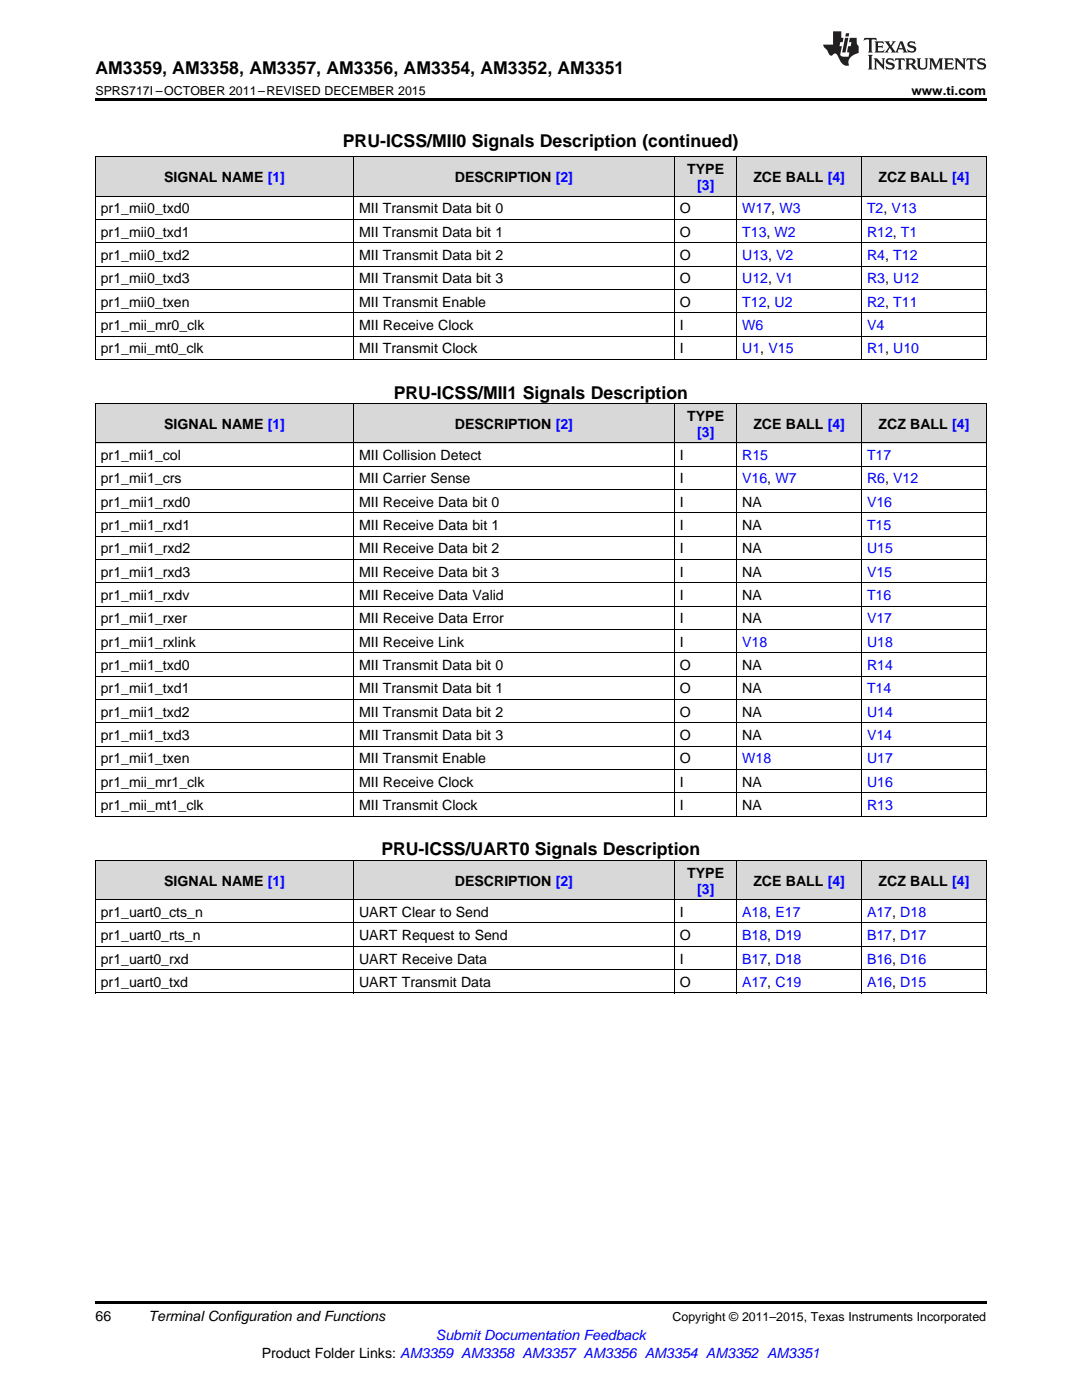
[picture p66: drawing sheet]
<svg xmlns="http://www.w3.org/2000/svg" width="216mm" height="279mm" viewBox="0 0 216 279" stroke-linecap="round" stroke-linejoin="round" font-family="sans-serif">
<defs><g id="words">
<g font-size="3.5">
<text x="19" y="14.8">AM3359, AM3358, AM3357, AM3356, AM3354, AM3352, AM3351</text>
<text x="68.4" y="29.3">PRU-ICSS/MII0 Signals Description (continued)</text>
<text x="78.6" y="79.6">PRU-ICSS/MII1 Signals Description</text>
<text x="76.1" y="170.7">PRU-ICSS/UART0 Signals Description</text>
</g>
<g font-size="2.8">
<text x="137.1" y="34.7">TYPE</text>
<text x="32.8" y="36.3">SIGNAL NAME [1]</text>
<text x="90.8" y="36.3">DESCRIPTION [2]</text>
<text x="150.3" y="36.3">ZCE BALL [4]</text>
<text x="175.3" y="36.3">ZCZ BALL [4]</text>
<text x="20.1" y="42.6">pr1_mii0_txd0</text>
<text x="20.1" y="47.2">pr1_mii0_txd1</text>
<text x="71.6" y="42.6">MII Transmit Data bit 0</text>
<text x="71.6" y="47.2">MII Transmit Data bit 1</text>
<text x="135.7" y="42.6">O</text>
<text x="135.7" y="47.2">O</text>
<text x="20.1" y="51.9">pr1_mii0_txd2</text>
<text x="71.6" y="51.9">MII Transmit Data bit 2</text>
<text x="135.7" y="51.9">O</text>
<text x="20.1" y="56.6">pr1_mii0_txd3</text>
<text x="71.6" y="56.6">MII Transmit Data bit 3</text>
<text x="135.7" y="56.6">O</text>
<text x="20.1" y="61.2">pr1_mii0_txen</text>
<text x="20.1" y="65.9">pr1_mii_mr0_clk</text>
<text x="71.6" y="61.2">MII Transmit Enable</text>
<text x="71.6" y="65.9">MII Receive Clock</text>
<text x="135.7" y="61.2">O</text>
<text x="135.7" y="65.9">I</text>
<text x="20.1" y="70.5">pr1_mii_mt0_clk</text>
<text x="71.6" y="70.5">MII Transmit Clock</text>
<text x="135.7" y="70.5">I</text>
<text x="137.1" y="84">TYPE</text>
<text x="32.8" y="85.6">SIGNAL NAME [1]</text>
<text x="90.8" y="85.6">DESCRIPTION [2]</text>
<text x="150.3" y="85.6">ZCE BALL [4]</text>
<text x="175.3" y="85.6">ZCZ BALL [4]</text>
<text x="20.1" y="91.8">pr1_mii1_col</text>
<text x="71.6" y="91.8">MII Collision Detect</text>
<text x="135.7" y="91.8">I</text>
<text x="20.1" y="96.5">pr1_mii1_crs</text>
<text x="20.1" y="101.1">pr1_mii1_rxd0</text>
<text x="71.6" y="96.5">MII Carrier Sense</text>
<text x="71.6" y="101.1">MII Receive Data bit 0</text>
<text x="135.7" y="96.5">I</text>
<text x="135.7" y="101.1">I</text>
<text x="148.1" y="101.1">NA</text>
<text x="20.1" y="105.8">pr1_mii1_rxd1</text>
<text x="71.6" y="105.8">MII Receive Data bit 1</text>
<text x="135.7" y="105.8">I</text>
<text x="148.1" y="105.8">NA</text>
<text x="20.1" y="110.5">pr1_mii1_rxd2</text>
<text x="71.6" y="110.5">MII Receive Data bit 2</text>
<text x="135.7" y="110.5">I</text>
<text x="148.1" y="110.5">NA</text>
<text x="20.1" y="115.1">pr1_mii1_rxd3</text>
<text x="20.1" y="119.8">pr1_mii1_rxdv</text>
<text x="71.6" y="115.1">MII Receive Data bit 3</text>
<text x="71.6" y="119.8">MII Receive Data Valid</text>
<text x="135.7" y="115.1">I</text>
<text x="135.7" y="119.8">I</text>
<text x="148.1" y="115.1">NA</text>
<text x="148.1" y="119.8">NA</text>
<text x="20.1" y="124.4">pr1_mii1_rxer</text>
<text x="71.6" y="124.4">MII Receive Data Error</text>
<text x="135.7" y="124.4">I</text>
<text x="148.1" y="124.4">NA</text>
<text x="20.1" y="129.1">pr1_mii1_rxlink</text>
<text x="71.6" y="129.1">MII Receive Link</text>
<text x="135.7" y="129.1">I</text>
<text x="20.1" y="133.7">pr1_mii1_txd0</text>
<text x="71.6" y="133.7">MII Transmit Data bit 0</text>
<text x="135.7" y="133.7">O</text>
<text x="148.1" y="133.7">NA</text>
<text x="20.1" y="138.4">pr1_mii1_txd1</text>
<text x="20.1" y="143.1">pr1_mii1_txd2</text>
<text x="71.6" y="138.4">MII Transmit Data bit 1</text>
<text x="71.6" y="143.1">MII Transmit Data bit 2</text>
<text x="135.7" y="138.4">O</text>
<text x="135.7" y="143.1">O</text>
<text x="148.1" y="138.4">NA</text>
<text x="148.1" y="143.1">NA</text>
<text x="20.1" y="147.7">pr1_mii1_txd3</text>
<text x="71.6" y="147.7">MII Transmit Data bit 3</text>
<text x="135.7" y="147.7">O</text>
<text x="148.1" y="147.7">NA</text>
<text x="20.1" y="152.4">pr1_mii1_txen</text>
<text x="71.6" y="152.4">MII Transmit Enable</text>
<text x="135.7" y="152.4">O</text>
<text x="20.1" y="157">pr1_mii_mr1_clk</text>
<text x="20.1" y="161.7">pr1_mii_mt1_clk</text>
<text x="71.6" y="157">MII Receive Clock</text>
<text x="71.6" y="161.7">MII Transmit Clock</text>
<text x="135.7" y="157">I</text>
<text x="135.7" y="161.7">I</text>
<text x="148.1" y="157">NA</text>
<text x="148.1" y="161.7">NA</text>
<text x="32.8" y="176.7">SIGNAL NAME [1]</text>
<text x="90.8" y="176.7">DESCRIPTION [2]</text>
<text x="137.1" y="175.2">TYPE</text>
<text x="150.3" y="176.7">ZCE BALL [4]</text>
<text x="175.3" y="176.7">ZCZ BALL [4]</text>
<text x="20.1" y="183">pr1_uart0_cts_n</text>
<text x="71.6" y="183">UART Clear to Send</text>
<text x="135.7" y="183">I</text>
<text x="20.1" y="187.6">pr1_uart0_rts_n</text>
<text x="71.6" y="187.6">UART Request to Send</text>
<text x="135.7" y="187.6">O</text>
<text x="20.1" y="192.3">pr1_uart0_rxd</text>
<text x="20.1" y="197">pr1_uart0_txd</text>
<text x="71.6" y="192.3">UART Receive Data</text>
<text x="71.6" y="197">UART Transmit Data</text>
<text x="135.7" y="192.3">I</text>
<text x="135.7" y="197">O</text>
<text x="19" y="263.6">66</text>
<text x="29.6" y="263.6">Terminal Configuration and Functions</text>
<text x="52.2" y="270.9">Product Folder Links: AM3359 AM3358 AM3357 AM3356 AM3354 AM3352 AM3351</text>
</g>
<g font-size="2.8" fill="#00f">
<text x="139.1" y="37.9">[3]</text>
<text x="148.1" y="42.6">W17, W3</text>
<text x="148.1" y="47.2">T13, W2</text>
<text x="173" y="42.6">T2, V13</text>
<text x="173" y="47.2">R12, T1</text>
<text x="148.1" y="51.9">U13, V2</text>
<text x="173" y="51.9">R4, T12</text>
<text x="148.1" y="56.6">U12, V1</text>
<text x="173" y="56.6">R3, U12</text>
<text x="148.1" y="61.2">T12, U2</text>
<text x="148.1" y="65.9">W6</text>
<text x="173" y="61.2">R2, T11</text>
<text x="173" y="65.9">V4</text>
<text x="148.1" y="70.5">U1, V15</text>
<text x="173" y="70.5">R1, U10</text>
<text x="139.1" y="87.2">[3]</text>
<text x="148.1" y="91.8">R15</text>
<text x="173" y="91.8">T17</text>
<text x="148.1" y="96.5">V16, W7</text>
<text x="173" y="96.5">R6, V12</text>
<text x="173" y="101.1">V16</text>
<text x="173" y="105.8">T15</text>
<text x="173" y="110.5">U15</text>
<text x="173" y="115.1">V15</text>
<text x="173" y="119.8">T16</text>
<text x="173" y="124.4">V17</text>
<text x="148.1" y="129.1">V18</text>
<text x="173" y="129.1">U18</text>
<text x="173" y="133.7">R14</text>
<text x="173" y="138.4">T14</text>
<text x="173" y="143.1">U14</text>
<text x="173" y="147.7">V14</text>
<text x="148.1" y="152.4">W18</text>
<text x="173" y="152.4">U17</text>
<text x="173" y="157">U16</text>
<text x="173" y="161.7">R13</text>
<text x="139.1" y="178.3">[3]</text>
<text x="148.1" y="183">A18, E17</text>
<text x="173" y="183">A17, D18</text>
<text x="148.1" y="187.6">B18, D19</text>
<text x="173" y="187.6">B17, D17</text>
<text x="148.1" y="192.3">B17, D18</text>
<text x="148.1" y="197">A17, C19</text>
<text x="173" y="192.3">B16, D16</text>
<text x="173" y="197">A16, D15</text>
<text x="87" y="267.4">Submit Documentation Feedback</text>
</g>
<g font-size="2.5">
<text x="19" y="19">SPRS717I –OCTOBER 2011–REVISED DECEMBER 2015</text>
<text x="181.9" y="19">www.ti.com</text>
<text x="134.2" y="263.6">Copyright © 2011–2015, Texas Instruments Incorporated</text>
</g>
</g></defs>
<g fill="#d8d8d8">
<path d="M19 171.8h51.6v7.8h-51.6z"/>
<path d="M70.6 171.8h64v7.8h-64z"/>
<path d="M134.6 171.8h12.4v7.8h-12.4z"/>
<path d="M147 171.8h24.9v7.8h-24.9z"/>
<path d="M171.9 171.8h24.9v7.8h-24.9z"/>
<path d="M19 80.6h51.6v7.8h-51.6z"/>
<path d="M70.6 80.6h64v7.8h-64z"/>
<path d="M134.6 80.6h12.4v7.8h-12.4z"/>
<path d="M147 80.6h24.9v7.8h-24.9z"/>
<path d="M171.9 80.6h24.9v7.8h-24.9z"/>
<path d="M19 31.4h51.6v7.8h-51.6z"/>
<path d="M70.6 31.4h64v7.8h-64z"/>
<path d="M134.6 31.4h12.4v7.8h-12.4z"/>
<path d="M147 31.4h24.9v7.8h-24.9z"/>
<path d="M171.9 31.4h24.9v7.8h-24.9z"/>
</g>
<path d="M19 19.5h177.8v.5h-177.8zM19 259.7h177.8v.5h-177.8z" fill="#000"/>
<g fill="none" stroke="#000" stroke-width=".2">
<path d="M19 39.1h177.8M19 31.3h177.8M19.1 31.4v40.4M70.5 31.4v40.4M134.6 31.4v40.4M147 31.4v40.4M171.9 31.4v40.4M196.8 31.4v40.4M19 57.8h177.8M19 53.1h177.8M19 48.5h177.8M19 43.8h177.8"/>
<path d="M19 71.7h177.8M19 67.1h177.8M19 62.4h177.8M19 97.7h177.8M19 93h177.8M19 88.4h177.8M19 80.6h177.8M19.1 80.6v82.3M70.5 80.6v82.3M134.6 80.6v82.3M147 80.6v82.3M171.9 80.6v82.3"/>
<path d="M196.8 80.6v82.3M19 116.3h177.8M19 111.7h177.8M19 107h177.8M19 102.4h177.8M19 139.6h177.8M19 135h177.8M19 130.3h177.8M19 125.6h177.8M19 121h177.8M19 158.2h177.8M19 153.6h177.8"/>
<path d="M19 148.9h177.8M19 144.3h177.8M19 179.5h177.8M19 171.7h177.8M19 162.9h177.8M19.1 171.8v26.4M70.5 171.8v26.4M134.6 171.8v26.4M147 171.8v26.4M171.9 171.8v26.4M196.8 171.8v26.4M19 198.2h177.8"/>
<path d="M19 193.5h177.8M19 188.9h177.8M19 184.2h177.8"/>
</g>
<g fill="#231f20">
<path d="M172.5 7.6l-.1 .5 .4-.2h.6v.1v2.1l-.2 .4h.9l-.2-.4v-2.1l.1-.1h.5l.5 .2-.2-.5zM174.5 8.3l.2 .3v1.5l-.2 .4h1.8l.2-.6a1.04 1.04 0 0 1-1.3 .2v-.7h.6l.3 .2v-.6l-.3 .2h-.6v-.6l.8-.1 .4 .3-.2-.5zM176.5 8.3l.9 1.1-.9 1.1h.8l-.2-.2 .4-.7 .5 .7-.2 .2h1.5l-.2-.2 .2-.4h.9l.1 .4-.2 .2h1l-.3-.3-.7-1.9h-.5l-.9 2-.8-1 .9-1h-.8l.1 .3-.4 .5-.3-.6 .1-.2zM179.7 8.6l.4 1h-.7zM181.3 8.4a.63 .63 0 0 0-.2 .7 .63 .63 0 0 0 .6 .4l.6 .2 .1 .2a.75 .75 0 0 1-.7 .4 .75 .75 0 0 1-.6-.5l.1 .7 .1-.1a1.11 1.11 0 0 0 1.5-.6 1.13 1.13 0 0 0-1.2-.8l-.1-.4a1.04 1.04 0 0 1 1.2 .2l-.2-.5-.2 .1-.4-.2zM173.2 10.9l.2 .4v2.2l-.2 .4h1l-.3-.4v-2.2l.3-.4zM174.3 11.6l.3 .4v1.5l-.3 .4h.8l-.2-.4v-1.3l1.5 1.7v-1.9l.2-.4h-.7l.2 .4v.9l-1.1-1.3zM177 11.8a.62 .62 0 0 0-.2 .7 .62 .62 0 0 0 .6 .4l.6 .1 .1 .3a.76 .76 0 0 1-.7 .3 .76 .76 0 0 1-.7-.4l.2 .7 .1-.1a1.11 1.11 0 0 0 1.5-.6 1.13 1.13 0 0 0-1.2-.8l-.1-.4a1.04 1.04 0 0 1 1.2 .2l-.2-.6-.2 .1-.5-.1zM178.7 11.6l-.2 .6a.61 .61 0 0 1 .8-.3v1.6l-.2 .4h.9l-.2-.4v-1.6a.63 .63 0 0 1 .7 .3l-.1-.6zM180.6 11.6l.3 .4v1.5l-.3 .4h1l-.2-.2-.1-.8 .6 .2a.76 .76 0 0 0 1.2 .7l-1-1a.58 .58 0 0 0 .6-.5 .58 .58 0 0 0-.5-.6zM181.4 11.9h.1a.45 .45 0 0 1 .5 .1 .45 .45 0 0 1 .1 .5l-.8 .2zM182.9 11.6l.2 .2a2.17 2.17 0 0 0 .3 1.9 .99 .99 0 0 0 1.6-.6v-1.1l.2-.4h-.7l.2 .2a1.92 1.92 0 0 1-.2 1.8 .6 .6 0 0 1-.9-.5v-1.1l.2-.4zM185.4 11.6l.2 .4v1.5l-.2 .4h.7l-.2-.4v-1.4l.8 1.8 .8-1.8v1.4l-.2 .4h.9l-.2-.4v-1.5l.2-.4h-.8l-.6 1.5-.6-1.5zM188.4 11.6l.2 .4v1.5l-.2 .4h1.8l.1-.6a1.04 1.04 0 0 1-1.2 .1v-.6h.5l.4 .2v-.6l-.4 .2h-.5v-.7h.8l.3 .3-.1-.6zM190.5 11.6l.2 .4v1.5l-.2 .4h.7l-.2-.4v-1.3l1.5 1.7v-1.9l.2-.4h-.7l.2 .4v.9l-1.1-1.3zM192.9 11.6l-.1 .6a.61 .61 0 0 1 .7-.3l.1 1.6-.3 .4h1l-.3-.4 .1-1.6a.63 .63 0 0 1 .7 .3l-.1-.6zM195.2 11.8a.62 .62 0 0 0-.2 .7 .62 .62 0 0 0 .6 .4l.6 .1 .1 .3a.76 .76 0 0 1-.7 .3 .76 .76 0 0 1-.6-.4l.1 .7 .1-.1a1.11 1.11 0 0 0 1.6-.6 1.13 1.13 0 0 0-1.3-.8l-.1-.4a1.04 1.04 0 0 1 1.2 .2l-.1-.6-.2 .1-.5-.1z"/>
<path d="M166.2 6.3v2.6h-1.9v.4l.8 .9a.91 .91 0 0 0 1 .8 .56 .56 0 0 1 .5-.3 .56 .56 0 0 1 .5 .3l.4 .8a1.53 1.53 0 0 0 1.9 1.2 1.54 1.54 0 0 1 1-2.1l.9-.3v-1.4a1.52 1.52 0 0 1-.4-1.6h-1.3l-.2 .8h.5l-.2 .8h-.5l-.1 1v.2l.4 .1-.2 .8a1.93 1.93 0 0 1-1.6-.3l.3-1.8h-.5l.2-.8h.4l.2-.8h-.4v-1.3zM168.6 7.6l-.6 2.9h.7l.6-2.9zM168.8 6.6l-.1 .7h.6l.2-.7z"/>
</g>
<use href="#words"/>
</svg>
